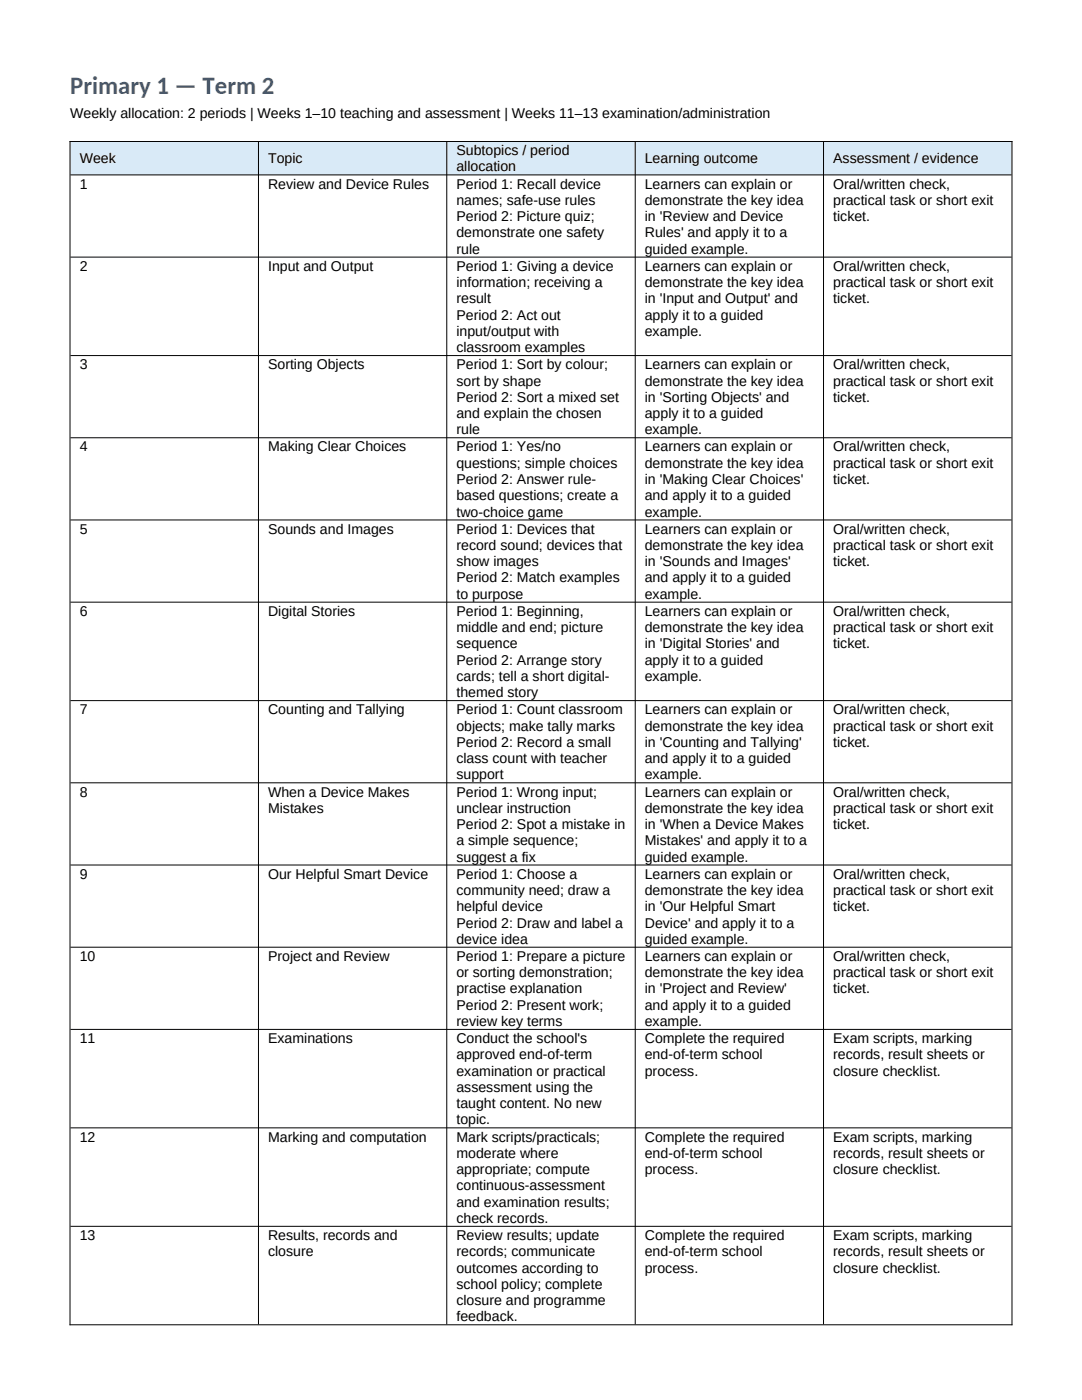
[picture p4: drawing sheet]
<svg xmlns="http://www.w3.org/2000/svg" width="216mm" height="279mm" viewBox="0 0 216 279" stroke-linecap="round" stroke-linejoin="round" font-family="sans-serif">
<defs><g id="words">
<text font-size="4.9" fill="#365f91" x="14" y="18.7">Primary 1 — Term 2</text>
<g font-size="2.8">
<text x="14" y="23.5">Weekly allocation: 2 periods | Weeks 1–10 teaching and assessment | Weeks 11–13 examination/administration</text>
<text x="15.9" y="32.6">Week</text>
<text x="53.5" y="32.6">Topic</text>
<text x="91.1" y="31">Subtopics / period</text>
<text x="91.1" y="34.2">allocation</text>
<text x="128.7" y="32.6">Learning outcome</text>
<text x="166.3" y="32.6">Assessment / evidence</text>
<text x="15.9" y="37.6">1</text>
<text x="53.5" y="37.6">Review and Device Rules</text>
<text x="91.1" y="37.6">Period 1: Recall device</text>
<text x="91.1" y="40.9">names; safe-use rules</text>
<text x="128.7" y="37.6">Learners can explain or</text>
<text x="128.7" y="40.9">demonstrate the key idea</text>
<text x="166.3" y="37.6">Oral/written check,</text>
<text x="166.3" y="40.9">practical task or short exit</text>
<text x="91.1" y="44.1">Period 2: Picture quiz;</text>
<text x="91.1" y="47.4">demonstrate one safety</text>
<text x="128.7" y="44.1">in 'Review and Device</text>
<text x="128.7" y="47.4">Rules' and apply it to a</text>
<text x="166.3" y="44.1">ticket.</text>
<text x="91.1" y="50.6">rule</text>
<text x="128.7" y="50.6">guided example.</text>
<text x="15.9" y="54">2</text>
<text x="53.5" y="54">Input and Output</text>
<text x="91.1" y="54">Period 1: Giving a device</text>
<text x="91.1" y="57.3">information; receiving a</text>
<text x="128.7" y="54">Learners can explain or</text>
<text x="128.7" y="57.3">demonstrate the key idea</text>
<text x="166.3" y="54">Oral/written check,</text>
<text x="166.3" y="57.3">practical task or short exit</text>
<text x="91.1" y="60.5">result</text>
<text x="91.1" y="63.8">Period 2: Act out</text>
<text x="128.7" y="60.5">in 'Input and Output' and</text>
<text x="128.7" y="63.8">apply it to a guided</text>
<text x="166.3" y="60.5">ticket.</text>
<text x="91.1" y="67">input/output with</text>
<text x="91.1" y="70.3">classroom examples</text>
<text x="128.7" y="67">example.</text>
<text x="15.9" y="73.7">3</text>
<text x="53.5" y="73.7">Sorting Objects</text>
<text x="91.1" y="73.7">Period 1: Sort by colour;</text>
<text x="91.1" y="76.9">sort by shape</text>
<text x="128.7" y="73.7">Learners can explain or</text>
<text x="128.7" y="76.9">demonstrate the key idea</text>
<text x="166.3" y="73.7">Oral/written check,</text>
<text x="166.3" y="76.9">practical task or short exit</text>
<text x="91.1" y="80.2">Period 2: Sort a mixed set</text>
<text x="91.1" y="83.4">and explain the chosen</text>
<text x="128.7" y="80.2">in 'Sorting Objects' and</text>
<text x="128.7" y="83.4">apply it to a guided</text>
<text x="166.3" y="80.2">ticket.</text>
<text x="91.1" y="86.7">rule</text>
<text x="128.7" y="86.7">example.</text>
<text x="15.9" y="90.1">4</text>
<text x="53.5" y="90.1">Making Clear Choices</text>
<text x="91.1" y="90.1">Period 1: Yes/no</text>
<text x="91.1" y="93.3">questions; simple choices</text>
<text x="128.7" y="90.1">Learners can explain or</text>
<text x="128.7" y="93.3">demonstrate the key idea</text>
<text x="166.3" y="90.1">Oral/written check,</text>
<text x="166.3" y="93.3">practical task or short exit</text>
<text x="91.1" y="96.6">Period 2: Answer rule-</text>
<text x="91.1" y="99.8">based questions; create a</text>
<text x="128.7" y="96.6">in 'Making Clear Choices'</text>
<text x="128.7" y="99.8">and apply it to a guided</text>
<text x="166.3" y="96.6">ticket.</text>
<text x="15.9" y="106.5">5</text>
<text x="53.5" y="106.5">Sounds and Images</text>
<text x="91.1" y="103.1">two-choice game</text>
<text x="91.1" y="106.5">Period 1: Devices that</text>
<text x="128.7" y="103.1">example.</text>
<text x="128.7" y="106.5">Learners can explain or</text>
<text x="166.3" y="106.5">Oral/written check,</text>
<text x="91.1" y="109.7">record sound; devices that</text>
<text x="91.1" y="113">show images</text>
<text x="128.7" y="109.7">demonstrate the key idea</text>
<text x="128.7" y="113">in 'Sounds and Images'</text>
<text x="166.3" y="109.7">practical task or short exit</text>
<text x="166.3" y="113">ticket.</text>
<text x="91.1" y="116.2">Period 2: Match examples</text>
<text x="91.1" y="119.5">to purpose</text>
<text x="128.7" y="116.2">and apply it to a guided</text>
<text x="128.7" y="119.5">example.</text>
<text x="15.9" y="122.9">6</text>
<text x="53.5" y="122.9">Digital Stories</text>
<text x="91.1" y="122.9">Period 1: Beginning,</text>
<text x="128.7" y="122.9">Learners can explain or</text>
<text x="166.3" y="122.9">Oral/written check,</text>
<text x="91.1" y="126.2">middle and end; picture</text>
<text x="91.1" y="129.4">sequence</text>
<text x="128.7" y="126.2">demonstrate the key idea</text>
<text x="128.7" y="129.4">in 'Digital Stories' and</text>
<text x="166.3" y="126.2">practical task or short exit</text>
<text x="166.3" y="129.4">ticket.</text>
<text x="91.1" y="132.6">Period 2: Arrange story</text>
<text x="91.1" y="135.9">cards; tell a short digital-</text>
<text x="128.7" y="132.6">apply it to a guided</text>
<text x="128.7" y="135.9">example.</text>
<text x="15.9" y="142.6">7</text>
<text x="53.5" y="142.6">Counting and Tallying</text>
<text x="91.1" y="139.1">themed story</text>
<text x="91.1" y="142.6">Period 1: Count classroom</text>
<text x="128.7" y="142.6">Learners can explain or</text>
<text x="166.3" y="142.6">Oral/written check,</text>
<text x="91.1" y="145.8">objects; make tally marks</text>
<text x="91.1" y="149">Period 2: Record a small</text>
<text x="128.7" y="145.8">demonstrate the key idea</text>
<text x="128.7" y="149">in 'Counting and Tallying'</text>
<text x="166.3" y="145.8">practical task or short exit</text>
<text x="166.3" y="149">ticket.</text>
<text x="91.1" y="152.3">class count with teacher</text>
<text x="91.1" y="155.5">support</text>
<text x="128.7" y="152.3">and apply it to a guided</text>
<text x="128.7" y="155.5">example.</text>
<text x="15.9" y="159">8</text>
<text x="53.5" y="159">When a Device Makes</text>
<text x="91.1" y="159">Period 1: Wrong input;</text>
<text x="128.7" y="159">Learners can explain or</text>
<text x="166.3" y="159">Oral/written check,</text>
<text x="53.5" y="162.2">Mistakes</text>
<text x="91.1" y="162.2">unclear instruction</text>
<text x="91.1" y="165.5">Period 2: Spot a mistake in</text>
<text x="128.7" y="162.2">demonstrate the key idea</text>
<text x="128.7" y="165.5">in 'When a Device Makes</text>
<text x="166.3" y="162.2">practical task or short exit</text>
<text x="166.3" y="165.5">ticket.</text>
<text x="91.1" y="168.7">a simple sequence;</text>
<text x="91.1" y="171.9">suggest a fix</text>
<text x="128.7" y="168.7">Mistakes' and apply it to a</text>
<text x="128.7" y="171.9">guided example.</text>
<text x="15.9" y="175.4">9</text>
<text x="53.5" y="175.4">Our Helpful Smart Device</text>
<text x="91.1" y="175.4">Period 1: Choose a</text>
<text x="91.1" y="178.6">community need; draw a</text>
<text x="128.7" y="175.4">Learners can explain or</text>
<text x="128.7" y="178.6">demonstrate the key idea</text>
<text x="166.3" y="175.4">Oral/written check,</text>
<text x="166.3" y="178.6">practical task or short exit</text>
<text x="91.1" y="181.9">helpful device</text>
<text x="91.1" y="185.1">Period 2: Draw and label a</text>
<text x="128.7" y="181.9">in 'Our Helpful Smart</text>
<text x="128.7" y="185.1">Device' and apply it to a</text>
<text x="166.3" y="181.9">ticket.</text>
<text x="15.9" y="191.8">10</text>
<text x="53.5" y="191.8">Project and Review</text>
<text x="91.1" y="188.3">device idea</text>
<text x="91.1" y="191.8">Period 1: Prepare a picture</text>
<text x="128.7" y="188.3">guided example.</text>
<text x="128.7" y="191.8">Learners can explain or</text>
<text x="166.3" y="191.8">Oral/written check,</text>
<text x="91.1" y="195">or sorting demonstration;</text>
<text x="128.7" y="195">demonstrate the key idea</text>
<text x="166.3" y="195">practical task or short exit</text>
<text x="91.1" y="198.3">practise explanation</text>
<text x="91.1" y="201.5">Period 2: Present work;</text>
<text x="128.7" y="198.3">in 'Project and Review'</text>
<text x="128.7" y="201.5">and apply it to a guided</text>
<text x="166.3" y="198.3">ticket.</text>
<text x="15.9" y="208.2">11</text>
<text x="53.5" y="208.2">Examinations</text>
<text x="91.1" y="204.8">review key terms</text>
<text x="91.1" y="208.2">Conduct the school's</text>
<text x="128.7" y="204.8">example.</text>
<text x="128.7" y="208.2">Complete the required</text>
<text x="166.3" y="208.2">Exam scripts, marking</text>
<text x="91.1" y="211.4">approved end-of-term</text>
<text x="91.1" y="214.7">examination or practical</text>
<text x="128.7" y="211.4">end-of-term school</text>
<text x="128.7" y="214.7">process.</text>
<text x="166.3" y="211.4">records, result sheets or</text>
<text x="166.3" y="214.7">closure checklist.</text>
<text x="91.1" y="217.9">assessment using the</text>
<text x="91.1" y="221.2">taught content. No new</text>
<text x="15.9" y="227.8">12</text>
<text x="53.5" y="227.8">Marking and computation</text>
<text x="91.1" y="224.4">topic.</text>
<text x="91.1" y="227.8">Mark scripts/practicals;</text>
<text x="128.7" y="227.8">Complete the required</text>
<text x="166.3" y="227.8">Exam scripts, marking</text>
<text x="91.1" y="231.1">moderate where</text>
<text x="128.7" y="231.1">end-of-term school</text>
<text x="166.3" y="231.1">records, result sheets or</text>
<text x="91.1" y="234.3">appropriate; compute</text>
<text x="91.1" y="237.6">continuous-assessment</text>
<text x="128.7" y="234.3">process.</text>
<text x="166.3" y="234.3">closure checklist.</text>
<text x="91.1" y="240.8">and examination results;</text>
<text x="91.1" y="244.1">check records.</text>
<text x="15.9" y="247.5">13</text>
<text x="53.5" y="247.5">Results, records and</text>
<text x="53.5" y="250.7">closure</text>
<text x="91.1" y="247.5">Review results; update</text>
<text x="91.1" y="250.7">records; communicate</text>
<text x="128.7" y="247.5">Complete the required</text>
<text x="128.7" y="250.7">end-of-term school</text>
<text x="166.3" y="247.5">Exam scripts, marking</text>
<text x="166.3" y="250.7">records, result sheets or</text>
<text x="91.1" y="254">outcomes according to</text>
<text x="91.1" y="257.2">school policy; complete</text>
<text x="128.7" y="254">process.</text>
<text x="166.3" y="254">closure checklist.</text>
<text x="91.1" y="260.5">closure and programme</text>
<text x="91.1" y="263.7">feedback.</text>
</g>
</g></defs>
<g fill="#d9eaf7">
<path d="M14 28.2h37.6v6.6h-37.6z" fill-rule="evenodd"/>
<path d="M51.6 28.2h37.5v6.6h-37.5z" fill-rule="evenodd"/>
<path d="M89.1 28.2h37.6v6.6h-37.6z" fill-rule="evenodd"/>
<path d="M126.8 28.2h37.5v6.6h-37.5z" fill-rule="evenodd"/>
<path d="M164.3 28.2h37.6v6.6h-37.6z" fill-rule="evenodd"/>
<path d="M14 28.2h37.6v6.6h-37.6z" fill-rule="evenodd"/>
<path d="M51.6 28.2h37.5v6.6h-37.5z" fill-rule="evenodd"/>
<path d="M89.1 28.2h37.6v6.6h-37.6z" fill-rule="evenodd"/>
<path d="M126.8 28.2h37.5v6.6h-37.5z" fill-rule="evenodd"/>
<path d="M164.3 28.2h37.6v6.6h-37.6z" fill-rule="evenodd"/>
</g>
<g fill="none" stroke="#000" stroke-width=".2">
<path d="M13.9 28.2h188.1M14 28.2v236.3M14.1 34.9h187.7M51.6 28.3v236M89.1 28.3v236M126.8 28.3v236M164.3 28.3v236M201.9 28.2v236.3M14.1 51.3h187.7M14.1 71h187.7M14.1 87.4h187.7M14.1 103.8h187.7"/>
<path d="M14.1 120.2h187.7M14.1 139.8h187.7M14.1 156.2h187.7M14.1 172.6h187.7M14.1 189h187.7M14.1 205.4h187.7M14.1 225.1h187.7M14.1 244.7h187.7M13.9 264.4h188.1"/>
</g>
<use href="#words"/>
</svg>
